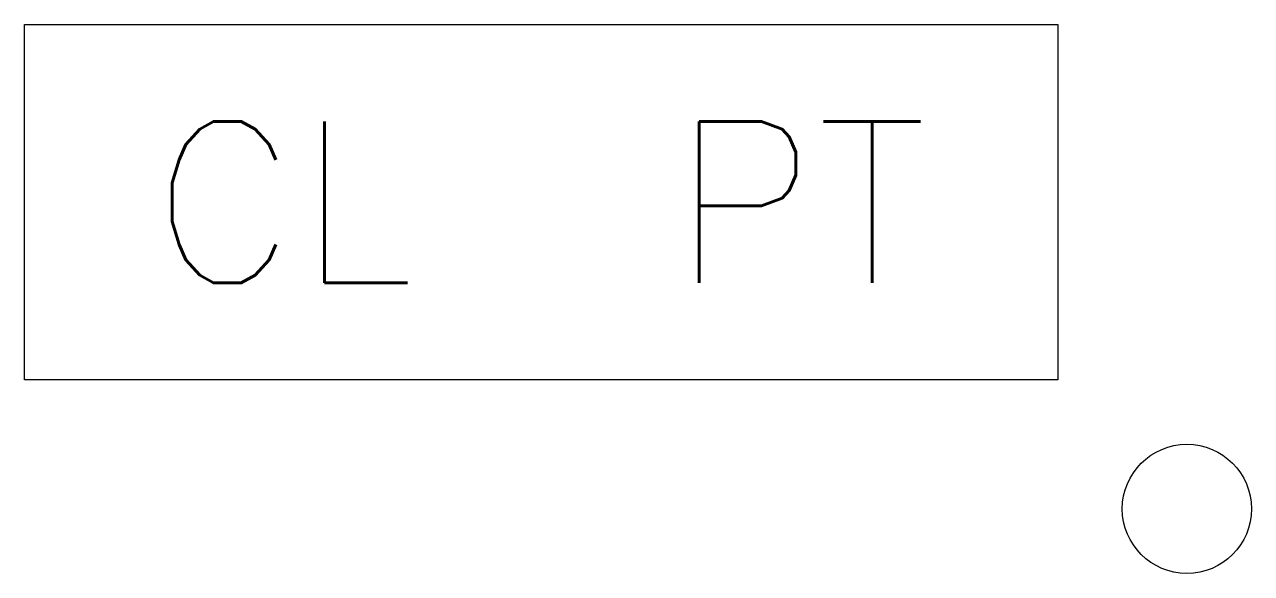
# Model space of a CAD drawing. Header units: inches. Extents: x -18 to 1, y -1 to 7.5.
import ezdxf
from ezdxf.enums import TextEntityAlignment as Align

# ---------------------------------------------------------------- set-up
doc = ezdxf.new("R2010")
doc.units = ezdxf.units.IN
doc.header["$MEASUREMENT"] = 0
doc.layers.add('CODE', color=7, linetype='Continuous')
doc.styles.add('SIMPLEX', font='simplex.shx')

msp = doc.modelspace()

# ---------------------------------------------------------------- linework, layer by layer
at = {"layer": 'CODE', "color": 0}
for p, q in [((-18, 7.5), (-2, 7.5)), ((-18, 2), (-18, 7.5)), ((-2, 7.5), (-2, 2)), ((-2, 2), (-18, 2))]:
    msp.add_line(p, q, dxfattribs=at)
msp.add_circle((0, 0), 1, dxfattribs=at)

# ---------------------------------------------------------------- texts
at = {"layer": 'CODE', "color": 0, "style": 'SIMPLEX'}
for tag, p in [('CL', (-14, 3.5)), ('PT', (-6, 3.5))]:
    msp.add_attdef(tag, text='00', height=2.5, dxfattribs=at).set_placement(p, align=Align.CENTER)

doc.saveas('drawing.dxf')
